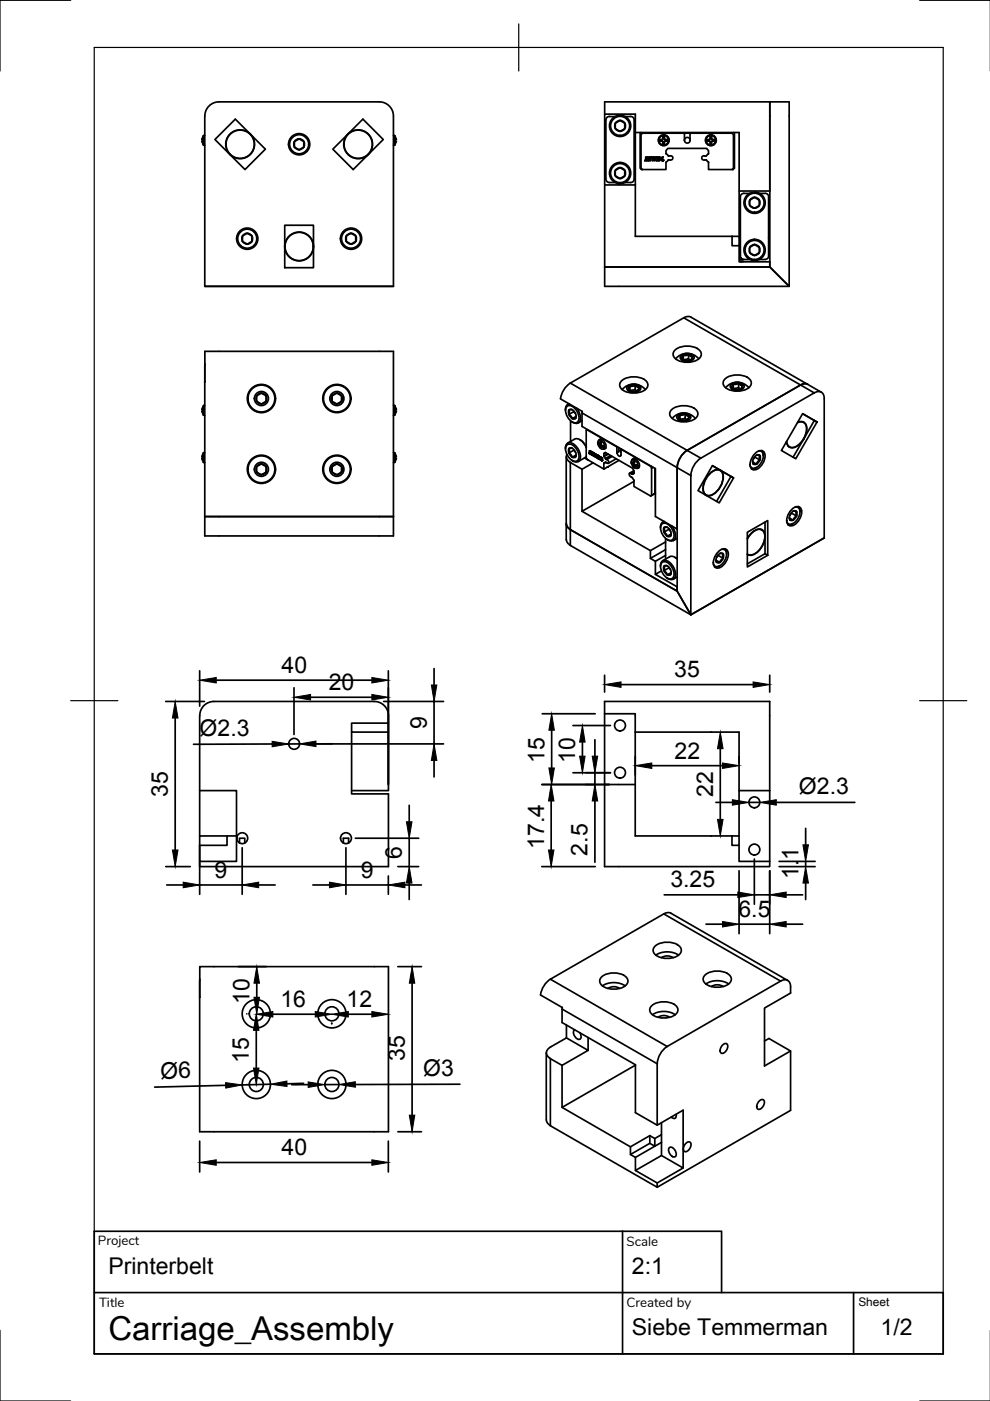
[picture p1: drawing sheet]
<svg xmlns="http://www.w3.org/2000/svg" width="210mm" height="297mm" viewBox="0 0 210 297" stroke-linecap="round" stroke-linejoin="round" font-family="sans-serif">
<defs><g id="words">
<text font-size="7" x="23" y="284">Carriage_Assembly</text>
<g font-size="4.9">
<text x="59.7" y="142.7">40</text>
<text x="143" y="143.6">35</text>
<text x="69.7" y="146.3">20</text>
<text x="90.5" y="154.6" transform="rotate(-90 90.5 154.6)">9</text>
<text x="42.3" y="156">Ø2.3</text>
<text x="115.4" y="161.7" transform="rotate(-90 115.4 161.7)">15</text>
<text x="121.9" y="161.7" transform="rotate(-90 121.9 161.7)">10</text>
<text x="143" y="160.8">22</text>
<text x="35.6" y="169" transform="rotate(-90 35.6 169)">35</text>
<text x="151.2" y="168.9" transform="rotate(-90 151.2 168.9)">22</text>
<text x="169.4" y="168.4">Ø2.3</text>
<text x="115.4" y="179.9" transform="rotate(-90 115.4 179.9)">17.4</text>
<text x="85.2" y="182.1" transform="rotate(-90 85.2 182.1)">6</text>
<text x="124.6" y="181.4" transform="rotate(-90 124.6 181.4)">2.5</text>
<text x="45.5" y="186.1">9</text>
<text x="76.5" y="186.1">9</text>
<text x="142.1" y="188.2">3.25</text>
<text x="169.3" y="186.4" transform="rotate(-90 169.3 186.4)">1.1</text>
<text x="156.6" y="194.4">6.5</text>
<text x="52.9" y="212.8" transform="rotate(-90 52.9 212.8)">10</text>
<text x="59.5" y="213.5">16</text>
<text x="73.5" y="213.5">12</text>
<text x="52.8" y="225.3" transform="rotate(-90 52.8 225.3)">15</text>
<text x="85.8" y="225" transform="rotate(-90 85.8 225)">35</text>
<text x="34" y="228.7" transform="rotate(-1 34 228.7)">Ø6</text>
<text x="89.7" y="228.2">Ø3</text>
<text x="59.7" y="244.9">40</text>
<text x="23" y="270.1">Printerbelt</text>
<text x="134" y="270.1">2:1</text>
<text x="134" y="283">Siebe Temmerman</text>
<text x="186.7" y="283">1/2</text>
</g>
<g font-size="2.8">
<text x="20.8" y="264">Project</text>
<text x="132.9" y="264.1">Scale</text>
<text x="21" y="277.1">Title</text>
<text x="132.8" y="277.1">Created by</text>
</g>
<text font-size="2.5" x="182" y="276.8">Sheet</text>
</g></defs>
<!-- layer: Visible -->
<g fill="none" stroke="#000" stroke-width=".36">
<path d="M43.2 28.7v2.1l-.4-.9h.3v-.3h-.3zM43.2 30.8h.2M43.4 28.7h-.2M44.1 22.7a2.99 2.99 0 0 1 2.3-1.1h34a2.99 2.99 0 0 1 3 3v36.1h-40v-36.1l.1-.7zM49.9 25.3l6.4 6.3-4.4 4.3-6.3-6.3zM62.4 30l.3-.2a1.03 1.03 0 0 1 1.7 .4v.2a.8 .8 0 0 1-.6 1.1 .8 .8 0 0 1-1.1-.1 .9 .9 0 0 1-.3-1.1zM70.6 31.6l6.3-6.3 4.4 4.3-6.4 6.3zM83.4 28.7h.3M83.7 28.7l.4 .9h-.4v.3h.4l-.4 .9M83.7 28.7v2.1M83.7 30.8h-.3M128.2 24.2v32.4"/>
<path d="M128.2 24.2v-2.6h39.1v39.1l-4.1-4.1v-32M128.2 39.2h6.5M128.2 24.2h6.5v25.9h20.5M129.2 24.7h1.2M129.2 38.7h1.2M129.2 24.7a.75 .75 0 0 0-.7 .7v12.6a.75 .75 0 0 0 .7 .7M131.5 25.6l1 .5M131.5 25.6l-.4 .1a1.04 1.04 0 0 0-.5 1.7l.3 .1a.95 .95 0 0 0 1.4-.1l.2-.1v-1.2M131.5 35.5l1 .6M131.5 35.5l-.4 .3a.95 .95 0 0 0-.6 1.3v.2l.3 .2a1.03 1.03 0 0 0 1.7-.4v-1M131.5 25.5a1.15 1.15 0 0 0-1.2 1.4 1.15 1.15 0 0 0 1.6 .9 1.15 1.15 0 0 0 .6-1.7M131.5 35.5a1.15 1.15 0 0 0-1.2 1.4 1.15 1.15 0 0 0 1.6 .9 1.15 1.15 0 0 0 .6-1.7"/>
<path d="M131.5 25.5l.6 .2 .4 .4M131.5 35.5l.6 .2 .4 .4M132.5 24.7h1.2a.75 .75 0 0 1 .8 .7v12.6a.72 .72 0 0 1-.8 .7h-1.2M134.7 28.1h22v12.4M135.9 28.1l-.2 .1v7.5l.5 .2M136.8 34l-.1 .1 .3-.1M137 34h.1M137.2 33.4h.1M137.2 33.4l-.1 .2h.3l.1-.2M137.2 33.4l-.3-.1-.1 .6M137.3 33.9l-.1 .2 .3-.1M137.3 34l.1-.3h-.3l-.1 .3"/>
<path d="M137.4 33.4v-.1h.4l-.2 .1M137.6 33.5l-.1 .5M137.7 34l-.1 .1 .3-.1M137.7 34h.1M137.8 33.4v-.1h.4l-.1 .1M137.8 33.4l-.1 .6M137.9 34h.1M138 33.4l-.1 .6M138.2 33.4h.1M138.2 33.4l.1 .7 .4-.4v.4h.2l.3-.7M138.5 33.4h.1M138.5 33.4l-.3-.1v.1"/>
<path d="M138.8 33.4l.1 .5 .2-.5M138.9 33.4l-.3-.1-.1 .6-.1-.5M138.9 33.4h.1M139.1 33.4l-.1-.1h.3l-.1 .1M139.3 34l.1-.7h.3l-.2 .8h-.3l.1-.1M139.3 34h.1M139.6 34h.2M139.6 34h.1M139.8 29.6h.3a.4 .4 0 0 0 .5-.2 .4 .4 0 0 0-.1-.5h.4v.3a.4 .4 0 0 0 .2 .4 .4 .4 0 0 0 .4 0l.1 .3h-.4a.36 .36 0 0 0-.4 .2 .36 .36 0 0 0 .1 .4 .26 .26 0 0 1-.4 0 .26 .26 0 0 1 0-.4 .3 .3 0 0 0-.2-.2 .3 .3 0 0 0-.3 0h-.2zM139.8 34h.1M140.4 33.4l-.1 .5-.3-.6h-.2l-.2 .7M140.5 33.4l-.1 .7-.5-.6-.1 .5"/>
<path d="M140.6 34h.1M140.6 33.9v.1M140.6 33.4l-.2-.1v.1M140.6 33.4h-.1M141.6 33a.75 .75 0 0 1 1.1 .6l-.3 .3h-.6M141.7 33l-.5-.5v-.6l.4-.4h8.2l.4 .4v.7a1.07 1.07 0 0 1-1.2 .5l-.2 .3 .1 .4 .3 .1h.5M141.8 33.9l-.2 .1M145.1 28.2h10.1l.3 .4v7.1l-.3 .2h-5v-1.5l-.5-.5M145.1 29.7v-1.5h-8.9l-.3 .4v7.1l.3 .2h5v-1.5l.5-.4M146.3 28.2v1.5M149.8 29.6h.4a.4 .4 0 0 0 .4-.2 .4 .4 0 0 0-.1-.5h.4v.3a.4 .4 0 0 0 .2 .4 .4 .4 0 0 0 .5 0v.3h-.3a.33 .33 0 0 0-.4 .1 .33 .33 0 0 0 0 .5 .23 .23 0 0 1-.3 .1 .23 .23 0 0 1-.1-.4 .36 .36 0 0 0-.2-.3 .36 .36 0 0 0-.4 0h-.1zM155.6 28.1l.1 .1v7.5l-.3 .2h-.2"/>
<path d="M163.2 24.6v15.9h-6.5v9.6M163.2 21.6v3M51.4 51.2l1 .6M51.4 51.2v-.4a.8 .8 0 0 1 .6-1.1 .79 .79 0 0 1 1.1 .1 .9 .9 0 0 1 .3 1.1v.3l-1 .6M51.4 51.2a1.15 1.15 0 0 1 .6-1.7 1.15 1.15 0 0 1 1.6 .9 1.15 1.15 0 0 1-1.2 1.4M51.4 51.2l.4 .4 .6 .2M60.4 47.8h6.1v9h-6.1zM73.4 51.2l1 .6M73.4 51.2v-.4a.8 .8 0 0 1 .6-1.1 .8 .8 0 0 1 1.1 .1 .9 .9 0 0 1 .3 1.1v.3l-1 .6M73.4 51.2a1.15 1.15 0 0 1 .6-1.7 1.15 1.15 0 0 1 1.6 .9 1.15 1.15 0 0 1-1.2 1.4M73.4 51.2l.5 .4 .5 .2M128.2 56.6v4.1h39.1l-4.1-4.1h-32"/>
<path d="M128.2 56.6h3M155.2 50.1h1.5v2h-1.5zM156.7 52.1v3.4h6.5v1.1h-32M156.9 54.6h.2M156.9 54.2h.1a.75 .75 0 0 0 .7 .8M156.9 53.7h.1M156.9 53.8h.1M156.9 53.3h.1M157 54.2h-.1M157 41.7v12.6M157.1 54.7h-.2M157.6 55.5h-.6"/>
<path d="M157.6 55l-.7 .1M157.6 55.1h-.7M157.7 41h1.2M157.7 55h1.2M157.7 41a.75 .75 0 0 0-.7 .7M159 42.4l.3-.2a1.03 1.03 0 0 1 1.7 .4v.2a1.06 1.06 0 0 1-1 1.3l-.4-.2a.72 .72 0 0 1-.6-1zM160 51.8l1 .6M160 51.8l-.4 .2a1.04 1.04 0 0 0-.5 1.7l.2 .1a.97 .97 0 0 0 1.5-.1l.2-.1v-1.2M160 51.8a1.15 1.15 0 0 0-1.1 1.4 1.15 1.15 0 0 0 1.5 .9 1.15 1.15 0 0 0 .6-1.7M160 51.8l.6 .2 .4 .4M161 41h1.2M161 55h1.2"/>
<path d="M162.2 41a.75 .75 0 0 1 .8 .7M163 41.7v12.6M163 50.3v.7M163 54.2a.75 .75 0 0 1-.8 .8M163 50.3l.1 .7M43.4 60.7h40M43.4 74.5h40v39.1h-40zM43.5 77.1l-.1 .4M143.1 74.2a4.3 4.3 0 0 1 5.2 0 1.22 1.22 0 0 1-.5 2.1 4.4 4.4 0 0 1-4.7-.4 1.13 1.13 0 0 1 0-1.7zM144.4 75.4a1.95 1.95 0 0 1 2.8 .3 1.29 1.29 0 0 1-1.7 .9 1.14 1.14 0 0 1-1.3-.9zM144.9 75.3l-.2 .2a.68 .68 0 0 0 .7 .9l1.1-.1M146 75.2v.9l-1.1 .2v-1"/>
<path d="M146 76.1l.4 .2M146 75.2l-1.1 .1M146 75.2l.5 .1a.49 .49 0 0 1 .2 .8l-.2 .2M146.5 76.3l.1-.2a.35 .35 0 0 0 .2-.4 .35 .35 0 0 0-.5-.2l-.1-.1a.46 .46 0 0 0-.7 0h-.1a.52 .52 0 0 0-.7 .5l-.1 .1 .3 .3M148.2 76.1a3.2 3.2 0 0 0-5 0M43.2 96l-.4 .8h.3v.4h-.3l.4 .9M43.2 86l-.4 .8h.3v.4h-.3l.4 .8M43.2 96v2.1M43.2 98.1h.2M43.2 88l.2 .1M43.4 85.9l-.2 .1v2M43.4 81h.1"/>
<path d="M43.4 96h-.2M54.4 83.9l.4-.2a.7 .7 0 0 1 1.2 0 .8 .8 0 0 1 .4 1.1v.3l-.4 .2a.7 .7 0 0 1-1.1 0 .8 .8 0 0 1-.5-1.1zM54.4 98.9l.3-.2a1.04 1.04 0 0 1 1.7 .4v.2a1.03 1.03 0 0 1-1.1 1.3l-.2-.1a.78 .78 0 0 1-.7-1.2zM70.4 98.9l.3-.2a1.04 1.04 0 0 1 1.7 .4v.2a1.03 1.03 0 0 1-1.1 1.3l-.2-.1a.78 .78 0 0 1-.7-1.2zM70.4 83.9l.4-.2a.7 .7 0 0 1 1.2 0 .8 .8 0 0 1 .4 1.1v.3l-.4 .2a.7 .7 0 0 1-1.1 0 .8 .8 0 0 1-.5-1.1zM83.4 85.9l.3 .1M83.4 96h.3M83.7 86l.4 .8h-.4v.4h.4l-.4 .8M83.7 96l.4 .8h-.4v.4h.4l-.4 .9zM83.7 86v2l-.3 .1M83.7 98.1h-.3M119.9 95.2a1.03 1.03 0 0 1 .4-1.2 1.03 1.03 0 0 1 1.3 .1 3.2 3.2 0 0 1 1.4 3.4 1.02 1.02 0 0 1-1.7 .1"/>
<path d="M119.9 86.8v.2M120.1 96.8v17.6a1.49 1.49 0 0 0 .9 1.2M120.2 86.2a1.64 1.64 0 0 1 2.2 1 1.65 1.65 0 0 1-.2 2.4 2.5 2.5 0 0 1-2-3.4zM120.2 94.3a1.64 1.64 0 0 1 2.2 1.1 1.65 1.65 0 0 1-.2 2.4 2.5 2.5 0 0 1-2-3.5zM120.2 96.3a1.25 1.25 0 0 0 .8 1.8M120.6 85.6l-.2 .2M120.8 85.7a.94 .94 0 0 0-.9 1.1M120.9 98.1l2.5 1.4 2.4-1.4M120.9 81.2l24.1-13.8a1.49 1.49 0 0 1 1.5-.2l27.6 15.9M120.9 81.2l-.8 .7-.7 1-.6 1.7 4.6 2.6M121 89.2v4.4M121.3 86.9l-.1-.1a.37 .37 0 0 0-.5 .1 .37 .37 0 0 0 0 .5v.2a.3 .3 0 0 0-.1 .3 .3 .3 0 0 0 .3 .2l.1 .1a.66 .66 0 0 0 1 .5l.1-.5"/>
<path d="M121.3 95h-.2a.32 .32 0 0 0-.4 .1 .32 .32 0 0 0 0 .4v.1a.65 .65 0 0 0 .4 .9 .52 .52 0 0 0 .8 .3l.2-.4M121.3 89.5l.2 .1M121.3 86.9l-.2-.1a.68 .68 0 0 0-.5 1.1l.7 .9M121.3 86.9a1.36 1.36 0 0 1 .6 1.9h-.6M121.3 95l-.2-.1a.68 .68 0 0 0-.5 1.2l.7 .8M121.3 95a1.36 1.36 0 0 1 .6 2l-.6-.1M121.7 95.3l.3 .5M121.7 87.2v.1M121.7 95.4l-1.1 .7M121.8 93.1l-1.4 .8M121.8 93.1a2.25 2.25 0 0 1 2.5 1.8M122 87.7l-.3-.4-1.1 .6"/>
<path d="M122.1 88.3l-.8 .5M122.1 96.5l-.8 .5M122.2 86.5a2.39 2.39 0 0 1 .4 3.2h-.7l-.4-.1M122.9 93.2l.8 .6 .6 1M123.4 99.5v8.9l11-6.3M123.4 87.6v2.8l15.6 9v10.1l4.6 2.7M123.4 89.2l-.8 .5M123.5 87.2l-.1 .3M123.9 97.1l4.1 2.3M124.1 97l-1.5 .9M124.3 96.8l-.2 .2M124.5 91.1l6.3 3.6v1.3"/>
<path d="M124.5 91.1l-.2 .1v5.9l.2 .3M124.6 91.1h-.1M124.7 97.5l.1 .1M124.9 96.1h-.1M124.9 96.1l.2 .1M124.9 96v.1M124.9 96l-.1 .1M125 96h-.1M125 95.6l.2 .1M125 95.6h.1M125 95.7l-.1 .3M125 95.6l.1 .1"/>
<path d="M125.1 95.7l-.1 .3M125.1 95.6h.1M125.1 96l.2 .1v.1M125.2 95.7l.1 .3M125.2 95.7h.1M125.2 96.3l.2 .1M125.3 96.3h.1M125.3 96.2l-.1 .1 .3 .1M125.3 96.2h.1M125.3 96.1v.2M125.3 96.1l-.2-.2v.4l-.3-.2M125.3 95.7l.3 .2"/>
<path d="M125.3 95.7v.1M125.4 95.8v.2M125.4 95.7l-.1 .1M125.4 95.9v.1M125.5 96.4l.2 .2M125.5 96.4h.1M125.5 96l-.1 .3M125.5 95.9h.1M125.5 96.4v.1M125.6 96.4h.1M125.6 95.9h-.1M125.6 95.9h.1"/>
<path d="M125.6 95.9l.2 .2M125.7 96h.1M125.6 95.9v.1M125.7 96l-.1 .4M125.8 96.1h.1M125.8 96.1l-.1 .5-.2-.1M125.9 96.1h.1M125.9 96.1v.1M125.9 96.2l.1 .5 .1 .1M125.9 96.1l.2 .1M125.9 96.1l.1 .1M126 96.2v.5"/>
<path d="M126.1 96.3v.3l.2-.2M126.1 96.2v.1M126.1 96.2h.1M126.2 96.3h.1M126.2 96.2v.1M126.2 96.2l.2 .2M126.2 96.3v.1M126.2 96.4h.1M126.2 96.4l-.1 .2M126.2 96.3l.1 .1M126.3 96.6l.1 .4M126.4 96.4v.4"/>
<path d="M126.4 96.4h.1M126.5 96.4v.1M126.6 96.5l.1 .1M126.6 96.5l-.2 .3M126.6 97.1l.3 .1-.1-.1M126.6 96.6l-.2 .4-.1-.4-.2 .2-.1-.1M126.6 97.1h.1M126.6 97.1l.3 .1M126.6 96.6h.1M126.7 96.5h.1M126.7 96.6h.1M126.7 97h.1"/>
<path d="M126.7 96.5l.3 .2M126.7 96.5v.1M126.8 96.6l-.1 .4M126.8 96.6v.1M126.8 93.8l.3 .4 .1-.3a.22 .22 0 0 1 .1-.3 .22 .22 0 0 1 .3 .1 .22 .22 0 0 1-.2 .3 .3 .3 0 0 0 0 .4 .3 .3 0 0 0 .4 .1 .2 .2 0 0 1 .3 .1 .2 .2 0 0 1-.1 .3 .2 .2 0 0 1-.3-.1l-.4-.1 .3 .4-.3-.1-.5-.9zM126.9 97.2l.2 .2M126.9 97.2h.1M126.9 93.4l.1-.2a1.25 1.25 0 0 1 1.3 .6 1.25 1.25 0 0 1-.1 1.4h-.3l.5-.2M126.9 96.7l-.1 .4M126.9 96.7h.1M126.9 94l-.1 .1M127 96.7h-.1"/>
<path d="M127 97.2h-.1M127 93.4a1.18 1.18 0 0 1 1 1.8 1.18 1.18 0 0 1-1-1.8zM127 97.2h.1M127 96.8h.1M127 96.7v.1M127 96.7l.4 .7M127.1 96.8l-.1 .4M127.1 96.8h.1M127.1 97l.2 .5zM127.1 97v.4M127.3 93.1v.1M127.3 93.1l-.4 .3"/>
<path d="M127.3 94.4l-.2 .1M127.3 97.5l.1 .1M127.4 97.5v.1M127.4 97.4h.1M127.4 97l.2 .1M127.4 94l-.3 .2M127.4 94.9l-.1 .1M127.4 97h.1M127.5 97.1l-.1 .3M127.5 97.5l.1 .2zM127.5 97.5h.1M127.5 97.5l.2 .2z"/>
<path d="M127.6 97.5v.1M127.6 97.5h-.1M127.6 97.5h.1M127.6 97.1l-.2 .5M127.6 97.6h.1M127.6 97.1h.1M127.7 97.6l-.1 .1M127.7 94.5l-.4 .2M128 96.2l.3-.3 5.8 3.4 .3 .6v.4M128 96.2v.5M128.1 96.6l.5 .8M128.1 98.1l-.1 1.3"/>
<path d="M128.4 95h.1M128.4 96l-.4 .2M128.4 98l-.2 .1M128.4 98l-.3 .1M128.6 97.4a.41 .41 0 0 1 .5 .4 .41 .41 0 0 1-.3 .4l-.4-.2M129.8 96.8l-1.2 .6M130.6 97.3l-1.6 .9M130.9 94.7h-.1M131.1 94.9l.1 .9 .1-.3 .4 .1M131.2 97.6l-3.2 1.8M131.5 95.5l.2 .5M131.7 95.2v1.2l-.2 .3a.81 .81 0 0 1-.7-.7"/>
<path d="M131.7 95.2l6.2 3.7M131.7 95.2h.1M131.8 80.8a4.3 4.3 0 0 1 5.2 0 1.22 1.22 0 0 1-.5 2 4.4 4.4 0 0 1-4.7-.3 1.13 1.13 0 0 1 0-1.7zM133 81.9a1.95 1.95 0 0 1 2.9 .3 1.29 1.29 0 0 1-1.8 1 1.14 1.14 0 0 1-1.2-1zM133.6 81.8l-.3 .2a.68 .68 0 0 0 .8 1l1.1-.2M133.9 97.9l.3 .4 .1-.4a.21 .21 0 0 1 .1-.2 .21 .21 0 0 1 .3 .1 .21 .21 0 0 1-.2 .3 .34 .34 0 0 0 0 .4 .34 .34 0 0 0 .5 .1h.1v.3l-.7-.2 .2 .5-.1-.1-.6-.9zM134 97.5l.1-.2a1.25 1.25 0 0 1 1.3 .6 1.25 1.25 0 0 1-.1 1.4h-.3l.5-.2M134 98.1l-.1 .1M134.1 97.5a1.18 1.18 0 0 1 1 1.7 1.18 1.18 0 0 1-1-1.7zM134.4 99.8l-.9 .5M134.4 97.2h.1M134.4 97.2l-.4 .3"/>
<path d="M134.4 98.5l-.2 .1M134.5 98.1l-.3 .2M134.5 99l-.1 .1M134.7 81.7v.9l-1.1 .2v-.9M134.7 82.6l.4 .3M134.7 81.7l.5 .1 .3 .3M134.7 81.7l-1.1 .1M134.8 98.5l-.4 .2M135.5 82.2l-.3 .6M135.5 82.2l-.3-.1a.75 .75 0 0 0-1.2-.2 .55 .55 0 0 0-.7 .5l.3 .4M135.5 82.1l-.1 .5-.2 .2M136.8 82.6a3.2 3.2 0 0 0-4.9 0"/>
<path d="M137.9 98.9l.3 .3M138 98.8l-.1 .1M138.2 99.2v5.8l-.3 .2M138.4 99.1l-.2 .1M138.9 99.3v5.3l-.3 .2M142.4 86.9a4.3 4.3 0 0 1 5.2 0 1.22 1.22 0 0 1-.5 2.1 4.4 4.4 0 0 1-4.7-.4 1.13 1.13 0 0 1 0-1.7zM143.6 99.2v26.1l2.9 5.1v-29.6M143.6 88a1.95 1.95 0 0 1 2.9 .3 1.29 1.29 0 0 1-1.7 1 1.14 1.14 0 0 1-1.3-1zM145.3 87.8v.9l-1.1 .2v-.9M145.3 88.7l.4 .3M145.3 87.8l.5 .2 .3 .3M145.3 87.8l-.9 .1a.57 .57 0 0 0-.4 .9l1 .3 .8-.2"/>
<path d="M145.7 95.5a4.7 4.7 0 0 0-2.1 3.6M146.1 88.3l-.3 .6M146.1 88.3l-.3-.1a.71 .71 0 0 0-1.1-.2 .53 .53 0 0 0-.8 .5l.3 .4M146.1 88.3l-.1 .4-.2 .2M147.4 88.7a3.2 3.2 0 0 0-4.9 0M148.6 97.1l24-13.8a1.29 1.29 0 0 1 1.5-.2 1.29 1.29 0 0 1 .7 1.4v29.6M148.6 97.1a4.7 4.7 0 0 0-2.1 3.7M151 98.7l4 2.3-3.1 5.3M152.4 99.6l.3 .1M153.7 80.4a4.3 4.3 0 0 1 5.2 0 1.22 1.22 0 0 1-.5 2 4.4 4.4 0 0 1-4.7-.3 1.13 1.13 0 0 1 0-1.7zM155 81.5a1.95 1.95 0 0 1 2.8 .3 1.29 1.29 0 0 1-1.7 1 1.14 1.14 0 0 1-1.3-1zM156.6 81.3v.9l-1.1 .2v-.9"/>
<path d="M156.6 82.2l.4 .3M156.6 81.3h-.9a.57 .57 0 0 0-.4 .9l1 .4 .8-.2M156.6 81.3l.5 .1 .3 .3M157.4 81.8l-.3 .6M157.4 81.8l-.3-.1a.75 .75 0 0 0-1.1-.2 .51 .51 0 0 0-.7 .5l.2 .4M157.4 81.7v.5l-.3 .2M158.8 82.2a3.2 3.2 0 0 0-5 0M159.6 97.9l.1 .4M159.6 97.9l.8 .5M159.7 98.3l.7 .1M160 96.8l-.3 .5M160 96.9l1.1 .6"/>
<path d="M160.2 96a1.13 1.13 0 0 1 1.6-.4 1.13 1.13 0 0 1 .4 1.6 3 3 0 0 1-2.4 2.4 1.41 1.41 0 0 1-.6-2.2zM160.4 96.5h.2a.36 .36 0 0 1 .4 .1 .36 .36 0 0 1 0 .5 .66 .66 0 0 1-.4 .9l-.2 .4M160.4 99.1l-.5 .3h-.6M160.4 96.5l.3-.1a.68 .68 0 0 1 .4 1.1l-.5 .7a.61 .61 0 0 1-.9 .1M160.4 96.5a1.56 1.56 0 0 0-.7 1.8M160.8 95.6a1.05 1.05 0 0 1 1 .6 1.05 1.05 0 0 1-.1 1.1 2.36 2.36 0 0 1-2.2 1.9l-.5-.5M161.5 95.5l.3 .6v.5M167.1 94.6l.3 .2M169.1 89.6a1.27 1.27 0 0 1 1.4 .1 1.27 1.27 0 0 1 .5 1.3 4.2 4.2 0 0 1-3.1 3.9 1.21 1.21 0 0 1-1.1-1.3M169.1 89.5a1.3 1.3 0 0 1 1.5 .1 1.3 1.3 0 0 1 .5 1.4 4.4 4.4 0 0 1-2.9 3.9 1.2 1.2 0 0 1-1.5-1.2M170.1 89.4l.3 .2M170.2 87.7l2.5 1.5-4.6 7.8"/>
<path d="M171.2 81.5a1.49 1.49 0 0 0-1.4 .1l-24.1 13.9M172.7 89.2l.5 .3-3-1.8-4.5 7.8 3 1.8 4.5-7.8M43.4 109.5h40M120.1 111.1a1.49 1.49 0 0 0 .9 1.2M123.4 108.4l14.5 8.3M133.8 100.4l-.1-.1a.41 .41 0 0 0-.3 .5 .41 .41 0 0 0 .4 .3l.6 .7v1.3l3.5 2.1M134.4 100.1l-.6 .3 .3 .2 .3-.3M134.4 100.3l-.2 .1M138.9 104.6l-1 .6M139 119v2.8M139 104.5l-.1 .1M139 104.6h-.1"/>
<path d="M140 119.9v.2M140 119.9a1 1 0 0 1 .6-1.1 1 1 0 0 1 1.2 .3 3.2 3.2 0 0 1 1.3 3.3 .93 .93 0 0 1-1.5 .3M140.3 119.3a1.64 1.64 0 0 1 2.2 1 1.65 1.65 0 0 1-.2 2.4 2.5 2.5 0 0 1-2-3.4zM140.3 111.1a1.64 1.64 0 0 1 2.2 1.1 1.65 1.65 0 0 1-.2 2.4 2.5 2.5 0 0 1-2-3.5zM140.8 110.6l-.3 .1M140.9 110.6a1.05 1.05 0 0 0-.9 1.3M141.1 117.8l-2.1 1.2-1.1-.6M141.1 116.5l-3.2 1.9v-1.7M141.1 114.2v4.3M141.1 114.9l-3.2 1.8M141.5 111.8h-.2a.35 .35 0 0 0-.5 .1 .35 .35 0 0 0 .1 .4 .62 .62 0 0 0 .4 .9 .53 .53 0 0 0 .8 .4l.2-.4M141.5 120l-.3-.1a.68 .68 0 0 0-.4 1.1"/>
<path d="M141.5 120a1.36 1.36 0 0 1 .5 1.9h-.5M141.5 111.8l-.3-.1a.68 .68 0 0 0-.4 1.1l.7 .9M141.5 111.8a1.36 1.36 0 0 1 .5 2l-.5-.1M141.8 112.1l.4 .5M141.8 112.2l-1 .6M142.3 113.2l-.8 .5M142.4 111.5a2.35 2.35 0 0 1 .4 3.1 1.34 1.34 0 0 1-1.3-.2M143.1 118.2l.5 .3M143.6 114.2l-.8 .4M143.6 118.5a1.51 1.51 0 0 0-1.6-.5l-1.5 .9M149.4 104.8l.3 .2M149.6 105a2.45 2.45 0 0 1-.2-3 3.6 3.6 0 0 1 2.9-2.4 1.7 1.7 0 0 1 1 2.3 3.9 3.9 0 0 1-3.2 3.2l-.4-.1"/>
<path d="M150.3 100.7a2.29 2.29 0 0 1 2.4-1 2.54 2.54 0 0 1 .2 3.2 3.4 3.4 0 0 1-2.8 2.2 1.47 1.47 0 0 1-1-2.1 5 5 0 0 1 1.2-2.3zM151.8 118.7l.1 .5M151.8 118.8l.8 .4M151.9 119.2h.7M151.9 119.2l.2 .1 .5-.1M152.3 117.8l1 .6M152.3 117.7v.1M152.3 117.8l-.4 .4M152.4 116.9a1.13 1.13 0 0 1 1.6-.4 1.13 1.13 0 0 1 .4 1.5 3 3 0 0 1-2.4 2.5 1.41 1.41 0 0 1-.5-2.2zM152.6 117.4l.2-.1a.37 .37 0 0 1 .5 .1 .37 .37 0 0 1-.1 .5 .65 .65 0 0 1-.4 .9l-.2 .4M152.6 120h-.1M152.6 117.4l.3-.2a.68 .68 0 0 1 .4 1.2"/>
<path d="M152.6 117.4a1.56 1.56 0 0 0-.7 1.8M153.1 116.5a1.05 1.05 0 0 1 .9 .5 1.05 1.05 0 0 1 0 1.1 2.36 2.36 0 0 1-2.3 2l-.4-.5M153.3 118.4l-.7 .8M153.8 116.4l.3 .9M154.1 117.3v.2M155 101l.5 .3-3 5.3-4.5-2.6 3-5.3 4.5 2.6M158.5 117.5v.1M158.5 114.2l.7-1a2.06 2.06 0 0 1 2.5-.8 2.81 2.81 0 0 1-.1 3.5l-.4 .5a2.37 2.37 0 0 1-2.7 1.2M158.5 114.3l.7-1a2.05 2.05 0 0 1 2.4-.9 2.75 2.75 0 0 1-.1 3.5l-.3 .5a2.28 2.28 0 0 1-2.7 1.1M161.3 112.2l.2 .2M162.2 117.4l.6 .3v-7.3l-4.3 2.4v7.4l4.3-2.5M162.2 110.7v6.7l-3.7 2.2"/>
<path d="M167.4 109.7v.1a.56 .56 0 0 0 .7 .5h.1M167.4 109.8l.8 .5M167.8 108.8l1.1 .6M167.8 108.7v.1M167.8 108.8l-.3 .4M168 107.9a1.13 1.13 0 0 1 1.5-.4 1.13 1.13 0 0 1 .4 1.6 3 3 0 0 1-2.3 2.4 1.41 1.41 0 0 1-.6-2.2zM168.2 108.4h.1a.37 .37 0 0 1 .5 .1 .37 .37 0 0 1 0 .4v.1a.76 .76 0 0 1-.5 .9l-.1 .4M168.2 111l-.5 .2-.6 .1M168.2 108.4a1.36 1.36 0 0 0-.5 1.9l.7-.2 .5-.7M168.2 108.4l.3-.1a.68 .68 0 0 1 .4 1.1M168.6 107.5a1.05 1.05 0 0 1 1 .5 1.05 1.05 0 0 1-.1 1.2 2.36 2.36 0 0 1-2.3 1.9l-.4-.5M169.3 107.4l.3 .6v.5"/>
<path d="M174.8 114.1l-28.3 16.3-2.9-5.1-22.7-13 22.7 13v-.9l-4.6-2.6 1.2-.8M174.8 114.1l-28.3 16.3-25.6-14.8M140.8 121l.7 .9M141.5 120h-.2a.36 .36 0 0 0-.5 .1 .36 .36 0 0 0 .1 .4 .61 .61 0 0 0 .4 .9 .53 .53 0 0 0 .8 .4l.2-.5M141.5 122.6l.1 .1M141.8 120.3v.1M142.2 120.8l-.4-.4-1 .6M142.3 121.4l-.8 .5M143.6 122.3l-.8 .5M152.5 120l-.9 .2M42.3 151.7v25.5M45.3 148.7h34.1a2.99 2.99 0 0 1 3 3"/>
<path d="M45.3 148.7a2.99 2.99 0 0 0-2.9 3M74.5 155.2h7.9v-1.9h-7.9v15h7.9v15.4h-40.1v-1.1M82.4 155.2v12.4h-7.9M82.4 151.7v1.6M128.2 151.3v32.4h35v-1.1M128.2 151.3v-2.6h35v33.9M128.2 151.3h6.5v25.9h20.5M134.7 155.2h22v12.4M42.3 167.6h7.8v15h-7.8v-3.4M48.1 177.2h-5.8v2M50.1 177.2h-2v2h-5.8M50.8 178.7v-1h1.1v1"/>
<path d="M72.8 178.7v-1h1.1v1M128.2 166.3h6.5M155.2 177.2h1.5v2h-1.5zM156.7 179.2v3.4h6.5M163.2 167.6h-6.5v9.6M142.2 193.6l24.8 14.3M142.2 193.6a1.49 1.49 0 0 0-1.4 .2l-24.1 13.8M42.3 211.4h.1M42.4 207.5l-.1 32.5h40.1v-35.1h-40v6.5M116.7 207.6l-.8 .7-.7 1-.6 1.6 4.6 2.7M119.2 213.9v2.9l15.5 8.9v10.2l4.6 2.7 5.5-3.2v12.2M119.2 213.6v.3"/>
<path d="M120.1 217.3v2.8l-3.4 1.9M121.8 218.3a1.37 1.37 0 0 0 1.1 2.1 .9 .9 0 0 0 .1-1.4M124.7 220v2.7M127.5 207.1a4.3 4.3 0 0 1 5.2 0 1.22 1.22 0 0 1-.4 2.1 4.4 4.4 0 0 1-4.8-.3 1.13 1.13 0 0 1 0-1.8zM127.7 209a4.5 4.5 0 0 1 4.9 0M128.9 209.6a2.21 2.21 0 0 1 2.5 0M138.1 213.3a4.3 4.3 0 0 1 5.3 0 1.22 1.22 0 0 1-.5 2 4.4 4.4 0 0 1-4.8-.3 1.13 1.13 0 0 1 0-1.7zM138.3 215.2a4.5 4.5 0 0 1 4.9 0M138.9 200.6a4.3 4.3 0 0 1 5.2 0 1.22 1.22 0 0 1-.5 2.1 4.4 4.4 0 0 1-4.7-.4 1.13 1.13 0 0 1 0-1.7zM139.1 202.5a4.5 4.5 0 0 1 4.8 0M139.5 215.7a2.21 2.21 0 0 1 2.5 0M140.2 203.1a2.21 2.21 0 0 1 2.5 0"/>
<path d="M149.5 206.7a4.3 4.3 0 0 1 5.2 0 1.22 1.22 0 0 1-.5 2.1 4.4 4.4 0 0 1-4.7-.3 1.13 1.13 0 0 1 0-1.8zM149.7 208.6a4.5 4.5 0 0 1 4.8 0M150.8 209.2a2.21 2.21 0 0 1 2.5 0M165.5 208l-24 13.9a4.7 4.7 0 0 0-2.1 3.6l-.1 13.1M165.5 208a1.29 1.29 0 0 1 1.5-.1 1.29 1.29 0 0 1 .6 1.3M167.6 209.3v1.3l-5.5 3.1v12.3l5.5-3.2-4.6-2.6-.9 .5M115.8 223.2v14.3M115.8 237.4a1.49 1.49 0 0 0 .9 1.3M116.7 238.7l22.6 13v-.9M116.7 222a1.29 1.29 0 0 0-.9 1.2 1.29 1.29 0 0 0 .9 1.2M119.2 234.8l14.5 8.3M120.1 220.1l4.6 2.6-5.5 3.2-2.5-1.4"/>
<path d="M134.7 225.8l-15.5 9v-8.9M140.3 238v2.6M143.3 236.2l.1 .4-.3 .5h-.5l-.3-.3M153.2 221.6l.3-.3h.6a1.33 1.33 0 0 1-1.2 2 1.15 1.15 0 0 1 .3-1.7zM160.9 233.5l.4-.3h.5a1.33 1.33 0 0 1-1.1 2 1.15 1.15 0 0 1 .2-1.7zM167.6 222.8v12.6l-28.3 16.3M133.7 243.1l4.1-2.3v1.6l-4.1 2.4zM137.8 242.4l1 .6-4.1 2.4-1-.6M137.8 240.8l1 .6v1.6M138.8 241.4l1.5-.8v4.4l-5.6 3.2v-2.8M140.3 245l4.5 2.6-5.5 3.2-4.6-2.6M142 243.3a1.33 1.33 0 0 1 1.1 2 1.33 1.33 0 0 1-1.1-2z"/>
<path d="M145.4 242.5l.3-.3 .6-.1a1.33 1.33 0 0 1-1.2 2 1.15 1.15 0 0 1 .3-1.6z"/>
<circle cx="50.9" cy="30.6" r="3"/>
<circle cx="50.9" cy="30.6" r="3.1"/>
<circle cx="63.4" cy="30.6" r="2.02"/>
<circle cx="63.4" cy="30.6" r="1.15"/>
<circle cx="63.4" cy="30.6" r="2.25"/>
<circle cx="75.9" cy="30.6" r="3.1"/>
<circle cx="75.9" cy="30.6" r="3"/>
<circle cx="131.5" cy="36.7" r="2.02"/>
<circle cx="131.5" cy="26.7" r="2.02"/>
<circle cx="131.5" cy="26.7" r="2.25"/>
<circle cx="131.5" cy="36.7" r="2.25"/>
<circle cx="140.6" cy="34" r=".1"/>
<circle cx="140.6" cy="34" r=".12"/>
<circle cx="140.7" cy="29.7" r="1.15"/>
<circle cx="140.7" cy="29.7" r="1.09"/>
<circle cx="140.7" cy="29.7" r="1.03"/>
<circle cx="145.7" cy="29.7" r=".6"/>
<circle cx="150.7" cy="29.7" r="1.15"/>
<circle cx="150.7" cy="29.7" r="1.09"/>
<circle cx="150.7" cy="29.7" r="1.03"/>
<circle cx="52.4" cy="50.6" r="2.02"/>
<circle cx="52.4" cy="50.6" r="2.25"/>
<circle cx="63.4" cy="52.3" r="3"/>
<circle cx="63.4" cy="52.3" r="3.1"/>
<circle cx="74.4" cy="50.6" r="2.02"/>
<circle cx="74.4" cy="50.6" r="2.25"/>
<circle cx="160" cy="43" r="1.15"/>
<circle cx="160" cy="53" r="2.25"/>
<circle cx="160" cy="43" r="2.25"/>
<circle cx="160" cy="53" r="2.02"/>
<circle cx="160" cy="43" r="2.02"/>
<circle cx="55.4" cy="99.5" r="3"/>
<circle cx="55.4" cy="84.5" r="3"/>
<circle cx="55.4" cy="84.5" r="1.15"/>
<circle cx="55.4" cy="99.5" r="1.15"/>
<circle cx="55.4" cy="99.5" r="1.49"/>
<circle cx="55.4" cy="84.5" r="1.49"/>
<circle cx="55.4" cy="99.5" r="2.85"/>
<circle cx="55.4" cy="84.5" r="2.85"/>
<circle cx="71.4" cy="84.5" r="3"/>
<circle cx="71.4" cy="99.5" r="3"/>
<circle cx="71.4" cy="84.5" r="1.15"/>
<circle cx="71.4" cy="99.5" r="1.15"/>
<circle cx="71.4" cy="84.5" r="1.49"/>
<circle cx="71.4" cy="99.5" r="1.49"/>
<circle cx="71.4" cy="84.5" r="2.85"/>
<circle cx="71.4" cy="99.5" r="2.85"/>
<circle cx="62.4" cy="157.7" r="1.15"/>
<circle cx="131.5" cy="153.8" r="1.15"/>
<circle cx="51.4" cy="177.7" r="1.15"/>
<circle cx="73.4" cy="177.7" r="1.15"/>
<circle cx="131.5" cy="163.8" r="1.15"/>
<circle cx="159.9" cy="170.1" r="1.15"/>
<circle cx="159.9" cy="180.1" r="1.15"/>
<circle cx="54.3" cy="214.9" r="3"/>
<circle cx="54.3" cy="214.9" r="1.49"/>
<circle cx="70.4" cy="214.9" r="3"/>
<circle cx="70.4" cy="214.9" r="1.49"/>
<circle cx="54.3" cy="229.9" r="3"/>
<circle cx="54.3" cy="229.9" r="1.49"/>
<circle cx="70.4" cy="229.9" r="3"/>
<circle cx="70.4" cy="229.9" r="1.49"/>
</g>
<g fill="#000">
<circle cx="137.4" cy="33.4" r=".18"/>
<circle cx="139.1" cy="33.4" r=".18"/>
<circle cx="140.6" cy="34" r=".18"/>
<circle cx="125.4" cy="95.8" r=".18"/>
<circle cx="125.6" cy="95.9" r=".18"/>
<circle cx="126.5" cy="96.5" r=".18"/>
<circle cx="126.6" cy="96.5" r=".18"/>
<circle cx="126.7" cy="97.1" r=".18"/>
<circle cx="126.7" cy="96.6" r=".18"/>
<circle cx="127.6" cy="97.6" r=".18"/>
<circle cx="127.6" cy="97.5" r=".18"/>
<circle cx="127.6" cy="97.1" r=".18"/>
<circle cx="128.8" cy="99" r=".18"/>
</g>
<!-- layer: Visible Narrow -->
<g fill="none" stroke="#000" stroke-width=".36">
<path d="M145 67.4l27.6 15.9M120.9 81.2l27.7 15.9M120.9 98.1v17.5M123.4 87.6l23.1 13.2M124.9 96h.1M125 95.7h.1M125.1 95.6h-.1M125.2 95.7h.1M125.3 96.2v.1M125.4 95.8v.1M125.6 95.9h.1M125.6 96.4h.1"/>
<path d="M125.7 96h.1M125.8 96.1h.1M125.9 96.1h.1M126 96.2h-.1M126.1 96.2v.1M126.4 96.4h.1M126.6 96.5h.1M126.7 96.6h.1M126.7 97v.1M126.8 96.6h.1M126.8 96.7h.1M127 97.2h.1"/>
<path d="M127 96.7h-.1M127 96.8h.1M127.1 96.8h.1M127.5 97h.1M127.5 97.1h.1M127.6 97.5v.1M127.6 97.1h.1M128.2 98.2h-.2M128.4 98h.1M128.8 96.2l-.8 .5M128.9 96.3l-.8 .5M129.5 96.6l-1.1 .6"/>
<path d="M129.6 96.7l-1.2 .6M131.1 95.8l-.3 .2M134.4 100.4h.1M134.4 100.3l-.4 .2M140.7 193.8l24.8 14.2M116.7 207.6l24.8 14.3M119.2 213.9l20.1 11.6M116.7 224.5v14.2M140.3 242.2l-1.5 .8"/>
</g>
<!-- layer: Border -->
<path d="M15 .1h-15v15M20 10.1h180v276.9h-180zM110 5.1v10M195 .1h15M15 148.6h10M195 148.6h10M0 282.1v14.9h15M195 297h15" fill="none" stroke="#000" stroke-width=".25"/>
<!-- layer: TitleBlock -->
<path d="M132 261.1h-112v25.9h180v-12.9h-180M132 261.1h21v13M132 261.1v25.9M181 274.1v12.9" fill="none" stroke="#000" stroke-width=".36"/>
<!-- layer: Dimensions -->
<g fill="none" stroke="#000" stroke-width=".36">
<path d="M35.1 148.7h8.2M37.1 152.2v28M42.3 142.2v7.5M45.8 144.2h33M57.7 157.7l-16.7 .1M62.3 145.8v9.9M63.5 157.7h-2.3M64.3 157.7h29.7M65.8 147.8h13M70.5 157.7h-3.5M81.3 148.7h12.7M82.3 142.2v24.1"/>
<path d="M92 141.7v3.5M92 148.7v9M115 151.3h11.2M117 154.8v8M121.5 153.8h7.9M123.5 157.3v3M126.1 156.8v3.5M128.2 143.2v3.5M131.7 145.1h28M150.7 155.2h.2M152.7 158.7v15M163.2 143.2v3.5"/>
<path d="M42.3 179.2v10.4M51.4 179.7v9.9M73.3 179.7v9.9M75.3 177.7h13.5M86.8 170.7v3.5M86.8 177.7v6M92 161.2v3.5M114.9 166.3h14.3M116.9 169.8v10.4M121.5 163.8h7.9M126.1 163.8v2.5M126.1 169.8v13"/>
<path d="M134.7 160.3v4M138.2 162.3h15M150.7 177.2h.2M151.8 170.1h3.5M156.7 160.3v1.5M158.8 170.1h2.3M164.6 170.1h16.7M170.8 175.6v3.5M35.1 183.7h5.2M35.3 187.6h3.5M42.3 187.6h9.1M54.8 187.6h3.5"/>
<path d="M66.3 187.6h3.5M73.3 187.6h9M82.3 185.7v3.9M84.3 183.7h4.5M85.9 187.6h3.4M86.8 187.2v3.5M114.9 183.7h11.3M140.8 189.7h15.6M149.7 195.9h3.5M156.7 184.6v13.4M156.7 195.9h6.5M159.9 182.1v9.6"/>
<path d="M159.9 189.7h3.3M163.2 184.6v13.4M165.2 183.7h7.6M165.2 182.6h7.6M166.7 195.9h3.5M166.7 189.7h3.5M170.8 182.6v1.1M170.8 187.2v3.5M50.5 204.9h5.9M52.3 215h.1M54.3 216.9v.2M54.3 218.4v8"/>
<path d="M54.4 208.5v2.9M56.3 215h.1M57.8 215h9M70.3 216.9v.2M73.9 215h4.9M84.3 204.9h5.1M87.4 208.5v27.9M47.8 230.1l-15 .4M52.3 229.9h.1M57.3 229.9l-5.9 .1M64.3 229.7l-3.5 .1M65.3 230h-3.5"/>
<path d="M71.8 229.9l-3 .1M84.3 240h5.1M97.5 229.9h-22.2M42.3 241.9v6.6M45.8 246.5h33M82.3 241.9v6.6"/>
</g>
<g fill="#000" stroke="#000" stroke-width=".21">
<path d="M37.1 148.7l.6 3.5h-1.1zM42.3 144.2l3.5-.6v1.2zM57.7 157.2l3.5 .5-3.5 .6zM62.3 147.8l3.5-.6v1.2zM63.5 157.7l3.5-.6v1.2zM78.8 143.6l3.5 .6-3.5 .6zM78.8 147.2l3.5 .6-3.5 .6zM91.5 145.2h1.1l-.6 3.5zM117 151.3l.5 3.5h-1.1zM123.5 153.8l.6 3.5h-1.2zM128.2 145.1l3.5-.5v1.1zM152.7 155.2l.6 3.5h-1.2z"/>
<path d="M159.7 144.6l3.5 .5-3.5 .6zM86.2 174.2h1.2l-.6 3.5zM92 157.7l.6 3.5h-1.1zM116.9 166.3l.6 3.5h-1.2zM116.4 162.8h1.1l-.5 3.5zM122.9 160.3h1.2l-.6 3.5zM125.6 160.3h1.1l-.6 3.5zM126.1 166.3l.6 3.5h-1.1zM134.7 162.3l3.5-.5v1.1zM152.1 173.7h1.2l-.6 3.5zM153.2 161.8l3.5 .5-3.5 .6zM155.3 169.6l3.5 .5-3.5 .6z"/>
<path d="M161.1 170.1l3.5-.5v1.1zM170.2 179.1h1.2l-.6 3.5zM36.6 180.2h1.1l-.6 3.5zM38.8 187l3.5 .6-3.5 .6zM51.4 187.6l3.4-.6v1.2zM69.8 187l3.5 .6-3.5 .6zM82.3 187.6l3.6-.6v1.2zM86.8 183.7l.6 3.5h-1.2zM116.3 180.2h1.2l-.6 3.5zM153.2 195.4l3.5 .5-3.5 .6zM156.4 189.1l3.5 .6-3.5 .6zM163.2 195.9l3.5-.5v1.1z"/>
<path d="M163.2 189.7l3.5-.6v1.2zM170.8 183.7l.6 3.5h-1.2zM54.3 215l.6 3.4h-1.2zM53.8 211.4h1.2l-.6 3.6zM54.4 204.9l.6 3.6h-1.2zM54.3 215l3.5-.5v1.1zM66.8 214.5l3.5 .5-3.5 .6zM70.3 215l3.6-.5v1.1zM78.8 214.5l3.5 .5-3.5 .6zM87.4 204.9l.5 3.6h-1.1zM47.8 229.5l3.6 .5-3.5 .7zM53.7 226.4h1.2l-.6 3.5z"/>
<path d="M57.3 229.9l3.5-.7 .1 1.2zM65.3 229.4l3.5 .6-3.5 .6zM71.8 229.9l3.5-.6 .1 1.2zM86.8 236.4h1.1l-.5 3.6zM42.3 246.5l3.5-.6v1.2zM78.8 245.9l3.5 .6-3.5 .6z"/>
</g>
<use href="#words"/>
</svg>
